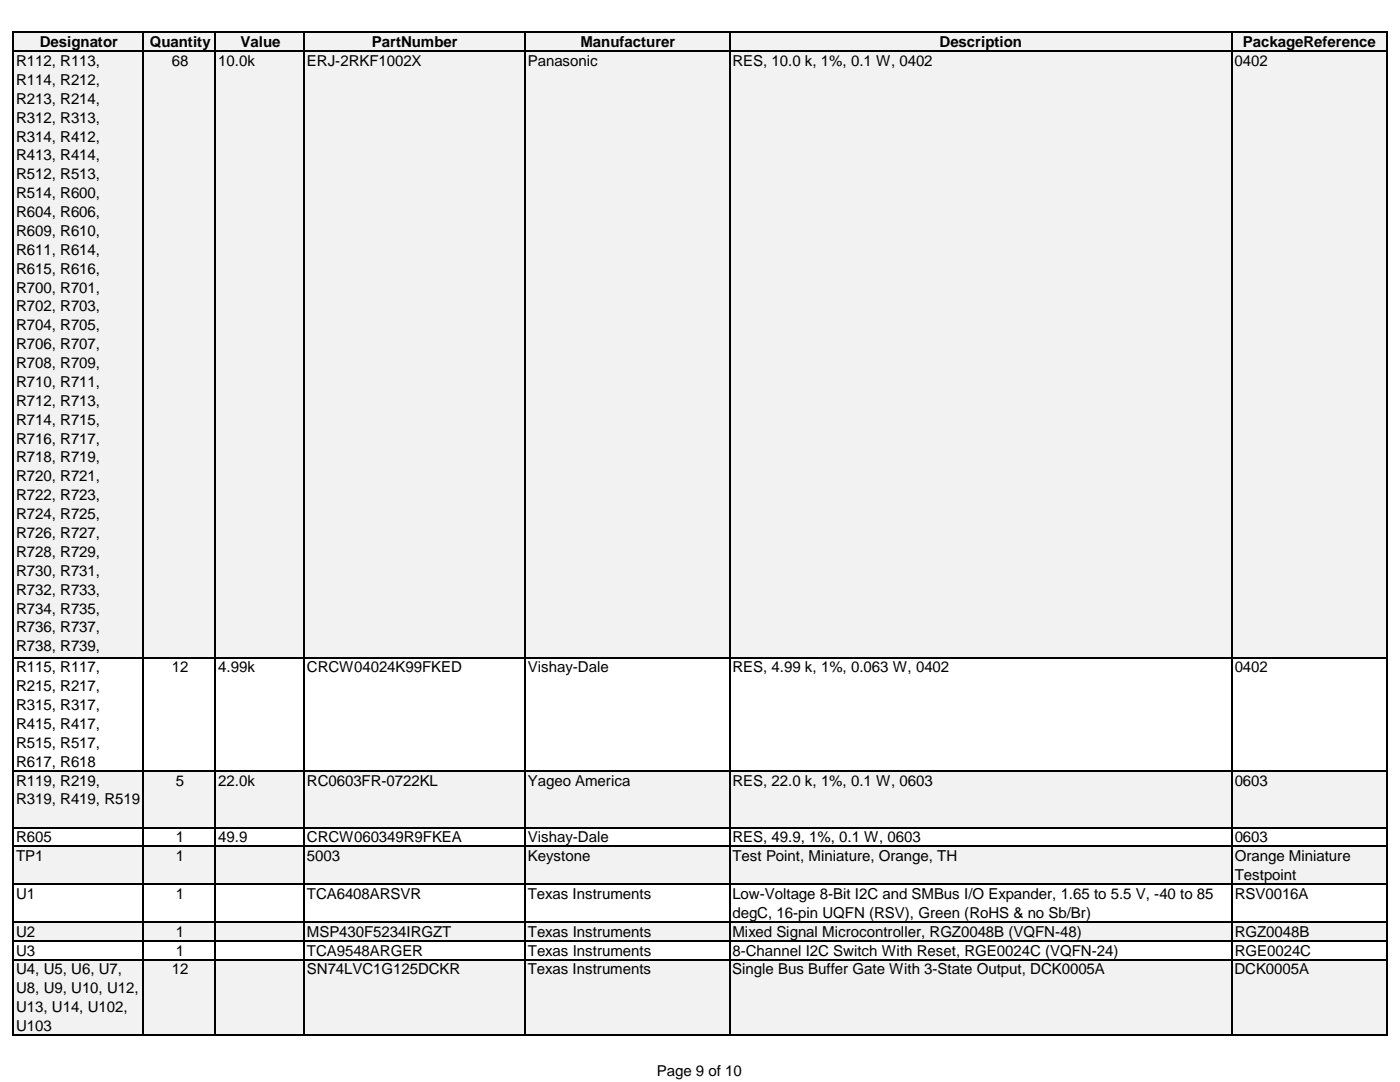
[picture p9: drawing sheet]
<svg xmlns="http://www.w3.org/2000/svg" width="279mm" height="216mm" viewBox="0 0 279 216" stroke-linecap="round" stroke-linejoin="round" font-family="sans-serif">
<defs><g id="words">
<g font-size="3">
<text x="8" y="9.4">Designator</text>
<text x="29.9" y="9.4">Quantity</text>
<text x="48" y="9.4">Value</text>
<text x="74.2" y="9.4">PartNumber</text>
<text x="115.9" y="9.4">Manufacturer</text>
<text x="187.5" y="9.4">Description</text>
<text x="248.1" y="9.4">PackageReference</text>
<text x="3.2" y="13.2">R112, R113,</text>
<text x="3.2" y="16.9">R114, R212,</text>
<text x="34.3" y="13.2">68</text>
<text x="43.6" y="13.2">10.0k</text>
<text x="61.3" y="13.2">ERJ-2RKF1002X</text>
<text x="105.3" y="13.2">Panasonic</text>
<text x="146.2" y="13.2">RES, 10.0 k, 1%, 0.1 W, 0402</text>
<text x="246.4" y="13.2">0402</text>
<text x="3.2" y="20.7">R213, R214,</text>
<text x="3.2" y="24.5">R312, R313,</text>
<text x="3.2" y="28.2">R314, R412,</text>
<text x="3.2" y="32">R413, R414,</text>
<text x="3.2" y="35.8">R512, R513,</text>
<text x="3.2" y="39.5">R514, R600,</text>
<text x="3.2" y="43.3">R604, R606,</text>
<text x="3.2" y="47.1">R609, R610,</text>
<text x="3.2" y="50.8">R611, R614,</text>
<text x="3.2" y="54.6">R615, R616,</text>
<text x="3.2" y="58.4">R700, R701,</text>
<text x="3.2" y="62.1">R702, R703,</text>
<text x="3.2" y="65.9">R704, R705,</text>
<text x="3.2" y="69.7">R706, R707,</text>
<text x="3.2" y="73.4">R708, R709,</text>
<text x="3.2" y="77.2">R710, R711,</text>
<text x="3.2" y="81">R712, R713,</text>
<text x="3.2" y="84.8">R714, R715,</text>
<text x="3.2" y="88.5">R716, R717,</text>
<text x="3.2" y="92.3">R718, R719,</text>
<text x="3.2" y="96.1">R720, R721,</text>
<text x="3.2" y="99.8">R722, R723,</text>
<text x="3.2" y="103.6">R724, R725,</text>
<text x="3.2" y="107.4">R726, R727,</text>
<text x="3.2" y="111.1">R728, R729,</text>
<text x="3.2" y="114.9">R730, R731,</text>
<text x="3.2" y="118.7">R732, R733,</text>
<text x="3.2" y="122.4">R734, R735,</text>
<text x="3.2" y="126.2">R736, R737,</text>
<text x="3.2" y="130">R738, R739,</text>
<text x="3.2" y="134.2">R115, R117,</text>
<text x="3.2" y="137.9">R215, R217,</text>
<text x="34.3" y="134.2">12</text>
<text x="43.6" y="134.2">4.99k</text>
<text x="61.3" y="134.2">CRCW04024K99FKED</text>
<text x="105.4" y="134.2">Vishay-Dale</text>
<text x="146.2" y="134.2">RES, 4.99 k, 1%, 0.063 W, 0402</text>
<text x="246.4" y="134.2">0402</text>
<text x="3.2" y="141.7">R315, R317,</text>
<text x="3.2" y="145.5">R415, R417,</text>
<text x="3.2" y="149.2">R515, R517,</text>
<text x="3.2" y="153">R617, R618</text>
<text x="3.2" y="156.8">R119, R219,</text>
<text x="3.2" y="160.5">R319, R419, R519</text>
<text x="35.1" y="156.8">5</text>
<text x="43.6" y="156.8">22.0k</text>
<text x="61.3" y="156.8">RC0603FR-0722KL</text>
<text x="105.3" y="156.8">Yageo America</text>
<text x="146.2" y="156.8">RES, 22.0 k, 1%, 0.1 W, 0603</text>
<text x="246.4" y="156.8">0603</text>
<text x="3.2" y="168.1">R605</text>
<text x="3.2" y="171.8">TP1</text>
<text x="35.1" y="171.8">1</text>
<text x="35.1" y="168.1">1</text>
<text x="43.6" y="168.1">49.9</text>
<text x="61.3" y="171.8">5003</text>
<text x="61.3" y="168.1">CRCW060349R9FKEA</text>
<text x="105.3" y="168.1">Vishay-Dale</text>
<text x="105.4" y="171.8">Keystone</text>
<text x="146.2" y="168.1">RES, 49.9, 1%, 0.1 W, 0603</text>
<text x="146.2" y="171.8">Test Point, Miniature, Orange, TH</text>
<text x="246.4" y="168.1">0603</text>
<text x="246.4" y="171.8">Orange Miniature</text>
<text x="3.2" y="179.4">U1</text>
<text x="35.1" y="179.4">1</text>
<text x="61.2" y="179.4">TCA6408ARSVR</text>
<text x="105.3" y="179.4">Texas Instruments</text>
<text x="146.2" y="179.4">Low-Voltage 8-Bit I2C and SMBus I/O Expander, 1.65 to 5.5 V, -40 to 85</text>
<text x="246.4" y="175.6">Testpoint</text>
<text x="246.4" y="179.4">RSV0016A</text>
<text x="146.2" y="183.1">degC, 16-pin UQFN (RSV), Green (RoHS &amp; no Sb/Br)</text>
<text x="3.2" y="186.9">U2</text>
<text x="3.2" y="190.7">U3</text>
<text x="35.1" y="186.9">1</text>
<text x="35.1" y="190.7">1</text>
<text x="61.2" y="186.9">MSP430F5234IRGZT</text>
<text x="61.3" y="190.7">TCA9548ARGER</text>
<text x="105.4" y="190.7">Texas Instruments</text>
<text x="105.4" y="186.9">Texas Instruments</text>
<text x="146.2" y="186.9">Mixed Signal Microcontroller, RGZ0048B (VQFN-48)</text>
<text x="146.2" y="190.7">8-Channel I2C Switch With Reset, RGE0024C (VQFN-24)</text>
<text x="246.4" y="186.9">RGZ0048B</text>
<text x="246.4" y="190.7">RGE0024C</text>
<text x="3.2" y="194.4">U4, U5, U6, U7,</text>
<text x="34.3" y="194.4">12</text>
<text x="61.3" y="194.4">SN74LVC1G125DCKR</text>
<text x="105.3" y="194.4">Texas Instruments</text>
<text x="146.1" y="194.4">Single Bus Buffer Gate With 3-State Output, DCK0005A</text>
<text x="246.4" y="194.4">DCK0005A</text>
<text x="3.2" y="198.2">U8, U9, U10, U12,</text>
<text x="3.2" y="202">U13, U14, U102,</text>
<text x="3.2" y="205.7">U103</text>
<text x="131.1" y="214.6">Page 9 of 10</text>
</g>
</g></defs>
<path d="M2.8 6.6h274v3.6h-274z" fill="#f2f2f2"/>
<path d="M2.6 6.3v4.1M2.8 6.5h274.1M2.8 10.2h274.1M28.6 6.6v3.8M43 6.6v3.8M60.7 6.6v3.8M104.8 6.6v3.8M145.6 6.6v3.8M245.9 6.6v3.8M276.8 6.6v3.8" fill="none" stroke="#000" stroke-width=".3"/>
<g fill="#f2f2f2">
<path d="M2.8 10.4h274v120.8h-274z"/>
<path d="M2.8 153.8h274v11.3h-274z"/>
<path d="M2.8 168.9h274v7.5h-274z"/>
<path d="M2.8 183.9h274v3.8h-274z"/>
<path d="M2.8 191.5h274v15.1h-274z"/>
</g>
<g fill="none" stroke="#000" stroke-width=".3">
<path d="M2.6 10.1v196.6M2.8 10.2h274.1M28.6 10.4v196.3M43 10.4v196.3M60.7 10.4v196.3M104.8 10.4v196.3M145.6 10.4v196.3M245.9 10.4v196.3M276.8 10.4v196.3M2.8 131.2h274.1M2.8 153.8h274.1M2.8 165.1h274.1"/>
<path d="M2.8 168.9h274.1M2.8 176.4h274.1M2.8 184h274.1M2.8 187.7h274.1M2.8 191.5h274.1M2.8 206.6h274.1"/>
</g>
<use href="#words"/>
</svg>
